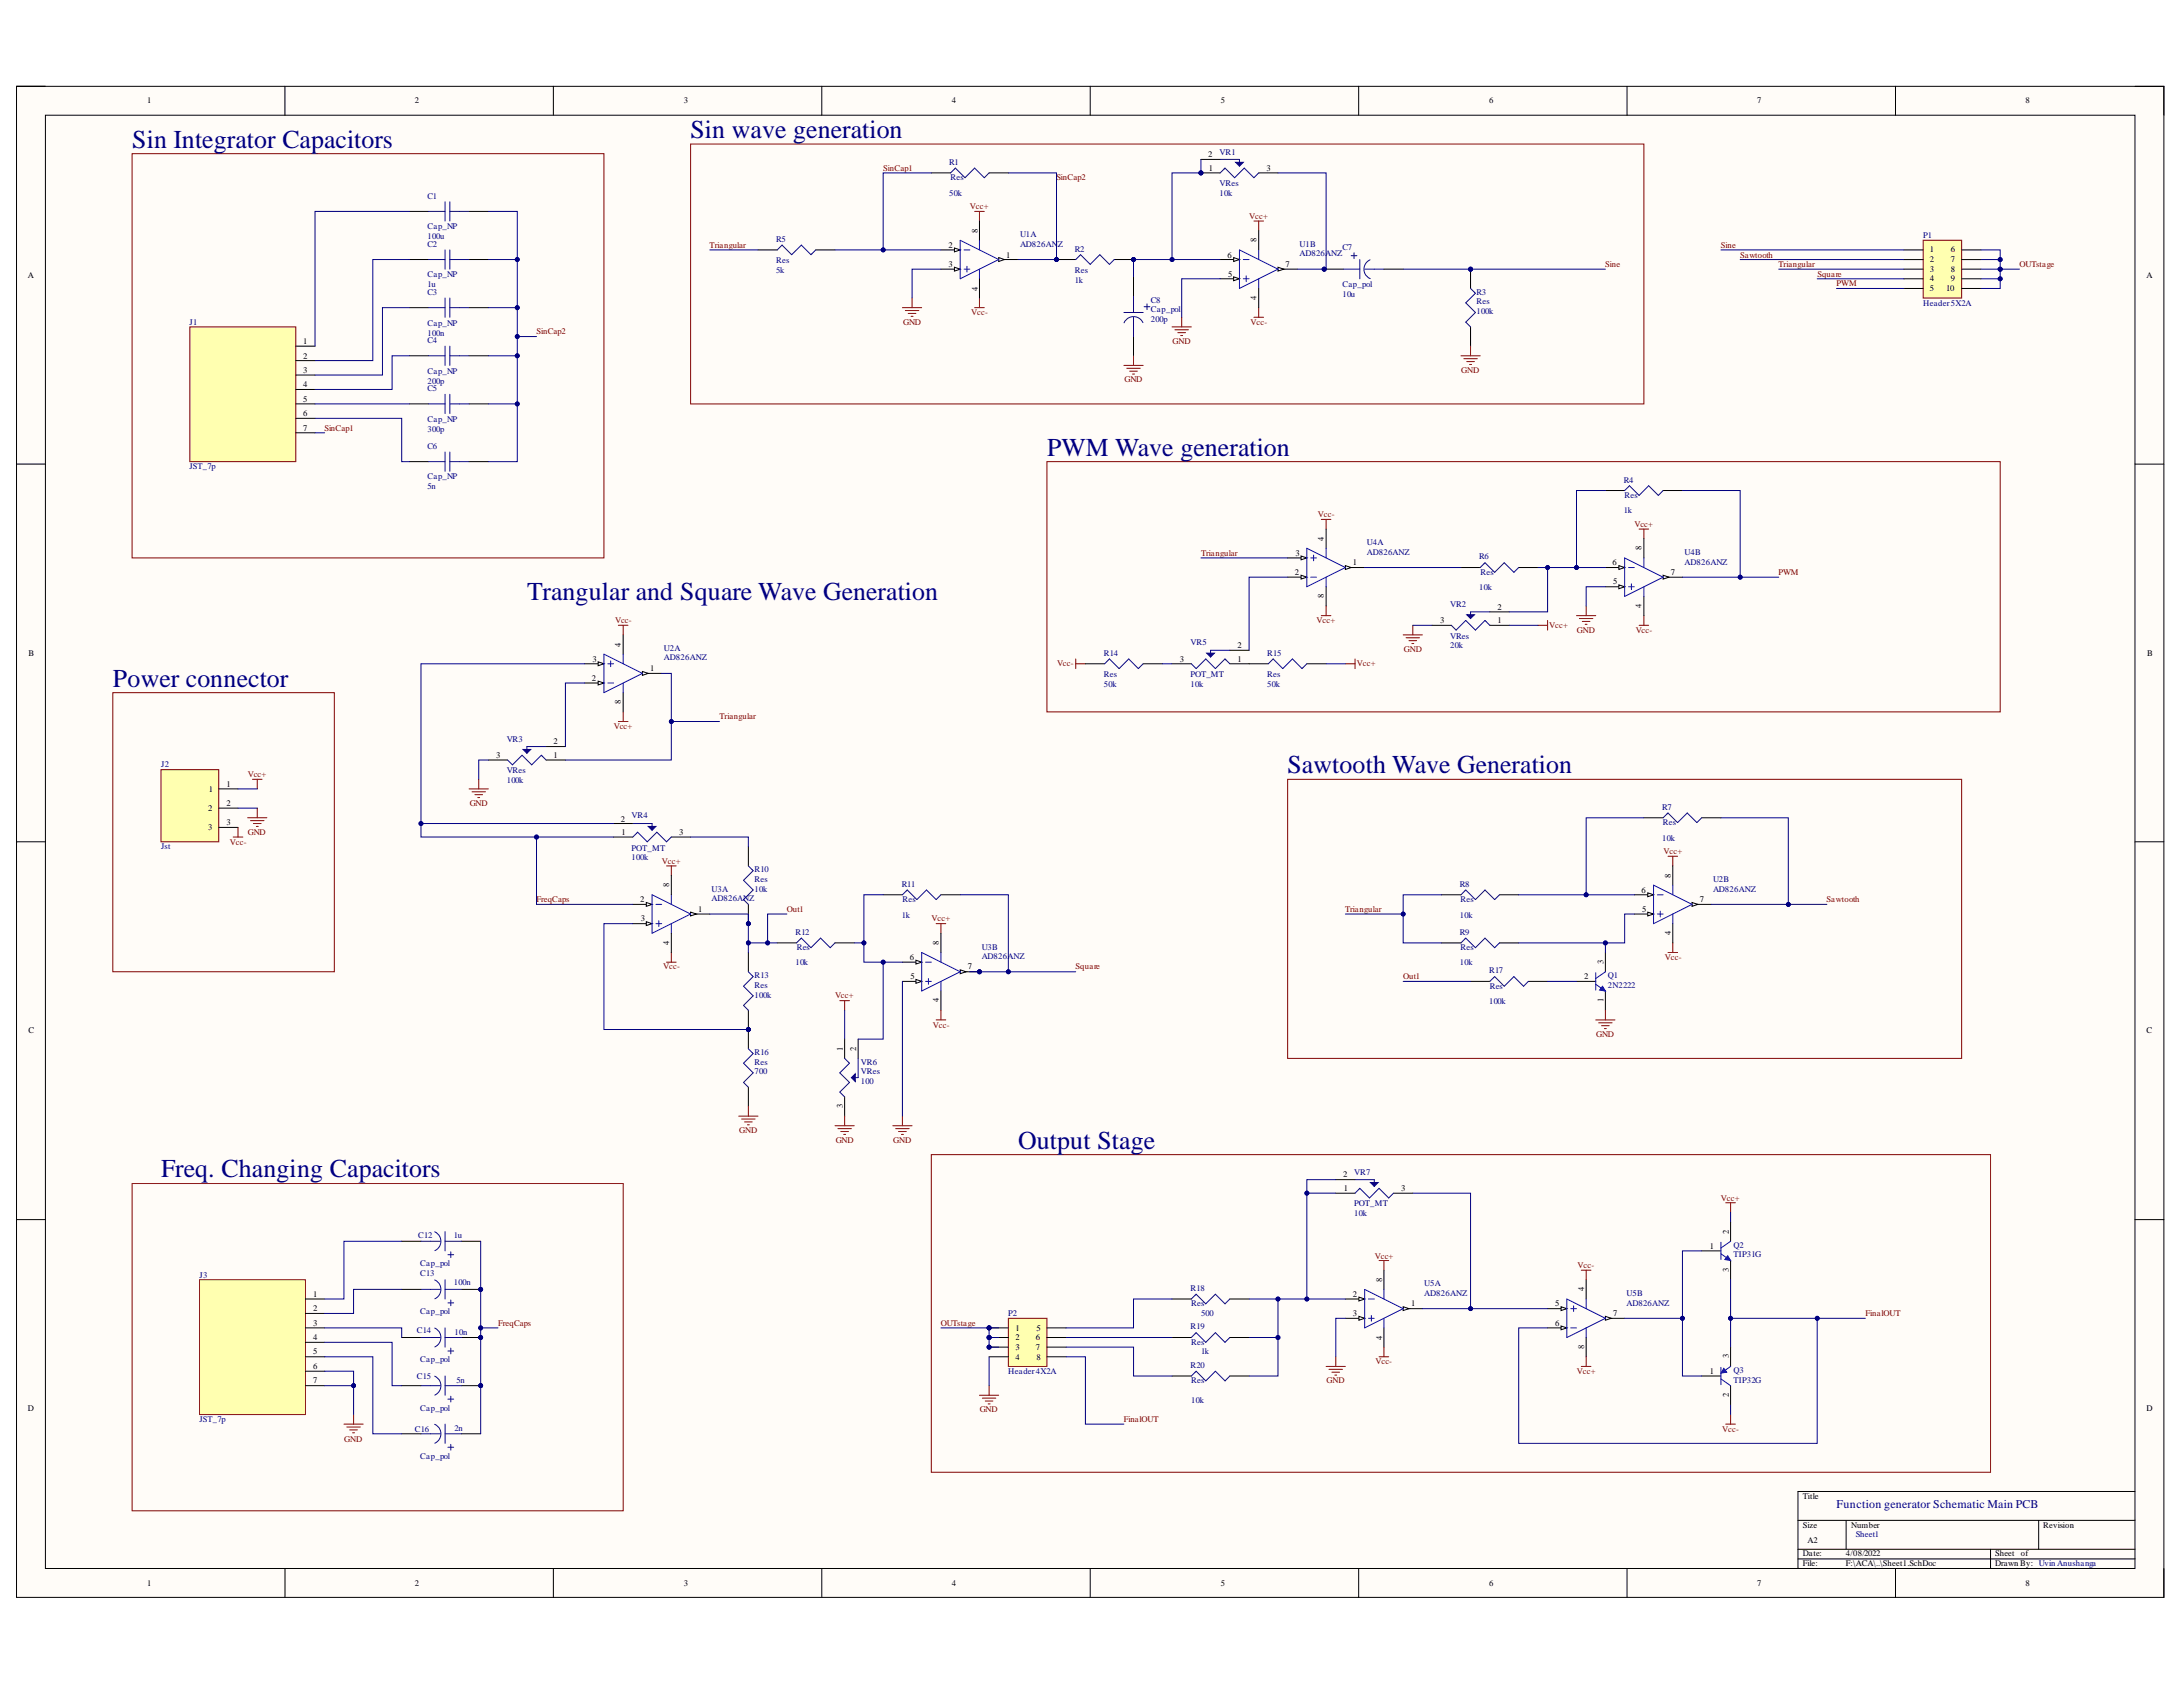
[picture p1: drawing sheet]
<svg xmlns="http://www.w3.org/2000/svg" width="279mm" height="216mm" viewBox="0 0 279 216" stroke-linecap="round" stroke-linejoin="round" font-family="sans-serif">
<defs><g id="words">
<g font-size="3.3" fill="#000080">
<text x="88.4" y="17.7">Sin wave generation</text>
<text x="16.9" y="18.9">Sin Integrator Capacitors</text>
<text x="134" y="58.3">PWM Wave generation</text>
<text x="67.5" y="76.8">Trangular and Square Wave Generation</text>
<text x="14.5" y="87.9">Power connector</text>
<text x="164.8" y="99">Sawtooth Wave Generation</text>
<text x="130.3" y="147.1">Output Stage</text>
<text x="20.6" y="150.7">Freq. Changing Capacitors</text>
</g>
<text font-size="1.5" fill="#000080" x="235.1" y="192.9">Function generator Schematic Main PCB</text>
<g font-size="1.1">
<text x="18.9" y="13.2">1</text>
<text x="53.1" y="13.2">2</text>
<text x="87.5" y="13.2">3</text>
<text x="121.8" y="13.2">4</text>
<text x="156.3" y="13.2">5</text>
<text x="190.6" y="13.2">6</text>
<text x="224.9" y="13.2">7</text>
<text x="259.2" y="13.2">8</text>
<text x="154.6" y="20.1">2</text>
<text x="154.7" y="21.9">1</text>
<text x="162.1" y="21.9">3</text>
<text x="125.1" y="29.8" transform="rotate(-90 125.1 29.8)">8</text>
<text x="3.6" y="35.6">A</text>
<text x="121.4" y="31.7">2</text>
<text x="121.4" y="34.2">3</text>
<text x="128.8" y="33">1</text>
<text x="157.1" y="33">6</text>
<text x="157.2" y="35.4">5</text>
<text x="160.8" y="31" transform="rotate(-90 160.8 31)">8</text>
<text x="164.5" y="34.2">7</text>
<text x="247" y="32.3">1</text>
<text x="247" y="33.6">2</text>
<text x="247" y="34.8">3</text>
<text x="249.7" y="32.3">6</text>
<text x="249.7" y="33.6">7</text>
<text x="249.7" y="34.8">8</text>
<text x="274.7" y="35.6">A</text>
<text x="125.1" y="37.2" transform="rotate(-90 125.1 37.2)">4</text>
<text x="160.8" y="38.4" transform="rotate(-90 160.8 38.4)">4</text>
<text x="247" y="36">4</text>
<text x="247" y="37.3">5</text>
<text x="249.1" y="37.3">10</text>
<text x="249.7" y="36">9</text>
<text x="38.8" y="44">1</text>
<text x="38.8" y="45.9">2</text>
<text x="38.8" y="47.8">3</text>
<text x="38.8" y="49.5">4</text>
<text x="38.8" y="51.4">5</text>
<text x="38.8" y="53.2">6</text>
<text x="38.8" y="55.1">7</text>
<text x="165.8" y="71.2">3</text>
<text x="169.4" y="69.2" transform="rotate(-90 169.4 69.2)">4</text>
<text x="210.1" y="70.4" transform="rotate(-90 210.1 70.4)">8</text>
<text x="165.7" y="73.6">2</text>
<text x="169.4" y="76.6" transform="rotate(-90 169.4 76.6)">8</text>
<text x="173.2" y="72.3">1</text>
<text x="206.4" y="72.3">6</text>
<text x="206.5" y="74.8">5</text>
<text x="210.1" y="77.8" transform="rotate(-90 210.1 77.8)">4</text>
<text x="213.8" y="73.6">7</text>
<text x="3.6" y="83.9">B</text>
<text x="79.5" y="82.7" transform="rotate(-90 79.5 82.7)">4</text>
<text x="158.4" y="82.9">2</text>
<text x="184.3" y="79.8">3</text>
<text x="191.7" y="79.8">1</text>
<text x="191.7" y="78">2</text>
<text x="274.8" y="83.9">B</text>
<text x="75.8" y="87.1">2</text>
<text x="75.8" y="84.7">3</text>
<text x="83.2" y="85.9">1</text>
<text x="151" y="84.7">3</text>
<text x="158.4" y="84.7">1</text>
<text x="70.9" y="95.2">2</text>
<text x="79.5" y="90.1" transform="rotate(-90 79.5 90.1)">8</text>
<text x="26.7" y="101.3">1</text>
<text x="29" y="100.7">1</text>
<text x="63.5" y="97">3</text>
<text x="70.9" y="97">1</text>
<text x="26.6" y="103.8">2</text>
<text x="26.6" y="106.2">3</text>
<text x="29" y="103.2">2</text>
<text x="29" y="105.6">3</text>
<text x="79.5" y="105.1">2</text>
<text x="79.6" y="106.8">1</text>
<text x="86.9" y="106.8">3</text>
<text x="85.7" y="113.5" transform="rotate(-90 85.7 113.5)">8</text>
<text x="213.8" y="112.3" transform="rotate(-90 213.8 112.3)">8</text>
<text x="81.9" y="115.4">2</text>
<text x="82" y="117.9">3</text>
<text x="89.4" y="116.7">1</text>
<text x="210.1" y="114.3">6</text>
<text x="210.2" y="116.7">5</text>
<text x="213.8" y="119.7" transform="rotate(-90 213.8 119.7)">4</text>
<text x="217.6" y="115.4">7</text>
<text x="85.7" y="120.9" transform="rotate(-90 85.7 120.9)">4</text>
<text x="116.4" y="122.9">6</text>
<text x="116.5" y="125.3">5</text>
<text x="120.1" y="120.9" transform="rotate(-90 120.1 120.9)">8</text>
<text x="123.9" y="124.1">7</text>
<text x="202.8" y="125.3">2</text>
<text x="205.2" y="123.4" transform="rotate(-90 205.2 123.4)">3</text>
<text x="120.1" y="128.3" transform="rotate(-90 120.1 128.3)">4</text>
<text x="205.2" y="128.2" transform="rotate(-90 205.2 128.2)">1</text>
<text x="3.6" y="132.3">C</text>
<text x="107.9" y="134.5" transform="rotate(-90 107.9 134.5)">1</text>
<text x="109.6" y="134.5" transform="rotate(-90 109.6 134.5)">2</text>
<text x="274.7" y="132.3">C</text>
<text x="107.9" y="141.8" transform="rotate(-90 107.9 141.8)">3</text>
<text x="171.9" y="150.7">2</text>
<text x="172" y="152.5">1</text>
<text x="179.3" y="152.5">3</text>
<text x="218.8" y="159.8">1</text>
<text x="221.3" y="157.9" transform="rotate(-90 221.3 157.9)">2</text>
<text x="40.1" y="166">1</text>
<text x="40.1" y="167.8">2</text>
<text x="173.2" y="166">2</text>
<text x="176.9" y="164" transform="rotate(-90 176.9 164)">8</text>
<text x="180.6" y="167.2">1</text>
<text x="199" y="167.2">5</text>
<text x="202.8" y="165.2" transform="rotate(-90 202.8 165.2)">4</text>
<text x="221.3" y="162.8" transform="rotate(-90 221.3 162.8)">3</text>
<text x="40.1" y="169.7">3</text>
<text x="40.1" y="171.5">4</text>
<text x="40.1" y="173.3">5</text>
<text x="130" y="170.3">1</text>
<text x="130" y="171.5">2</text>
<text x="130" y="172.7">3</text>
<text x="132.6" y="171.5">6</text>
<text x="132.6" y="172.7">7</text>
<text x="132.7" y="170.3">5</text>
<text x="173.2" y="168.4">3</text>
<text x="176.9" y="171.5" transform="rotate(-90 176.9 171.5)">4</text>
<text x="199" y="169.7">6</text>
<text x="202.8" y="172.7" transform="rotate(-90 202.8 172.7)">8</text>
<text x="206.5" y="168.4">7</text>
<text x="221.3" y="173.8" transform="rotate(-90 221.3 173.8)">3</text>
<text x="40.1" y="175.2">6</text>
<text x="40.1" y="177.1">7</text>
<text x="130" y="174">4</text>
<text x="132.7" y="174">8</text>
<text x="218.8" y="175.9">1</text>
<text x="221.3" y="178.8" transform="rotate(-90 221.3 178.8)">2</text>
<text x="3.6" y="180.6">D</text>
<text x="274.7" y="180.6">D</text>
<text x="230.7" y="191.8">Title</text>
<text x="230.7" y="195.6">Size</text>
<text x="231.3" y="197.4">A2</text>
<text x="236.9" y="195.6">Number</text>
<text x="261.5" y="195.6">Revision</text>
<text x="18.9" y="202.9">1</text>
<text x="53.1" y="202.9">2</text>
<text x="87.5" y="202.9">3</text>
<text x="121.8" y="202.9">4</text>
<text x="156.3" y="202.9">5</text>
<text x="190.6" y="202.9">6</text>
<text x="224.9" y="202.9">7</text>
<text x="230.7" y="199.2">Date:</text>
<text x="230.7" y="200.5">File:</text>
<text x="236.2" y="199.2">4/08/2022</text>
<text x="236.2" y="200.5">F:\ACA\..\Sheet1.SchDoc</text>
<text x="255.3" y="199.2">Sheet</text>
<text x="255.3" y="200.5">Drawn By: Uvin Anushanga</text>
<text x="258.7" y="199.2">of</text>
<text x="259.2" y="202.9">8</text>
</g>
<g font-size="1.1" fill="#800000">
<text x="113" y="21.9">SinCap1</text>
<text x="135.2" y="23.1">SinCap2</text>
<text x="124.1" y="26.8">Vcc+</text>
<text x="159.9" y="28">Vcc+</text>
<text x="90.8" y="31.7">Triangular</text>
<text x="205.5" y="34.2">Sine</text>
<text x="220.3" y="31.7">Sine</text>
<text x="222.7" y="33">Sawtooth</text>
<text x="227.6" y="34.2">Triangular</text>
<text x="232.6" y="35.4">Square</text>
<text x="258.5" y="34.2">OUTstage</text>
<text x="115.6" y="41.6">GND</text>
<text x="124.3" y="40.3">Vcc-</text>
<text x="160.1" y="41.6">Vcc-</text>
<text x="235.1" y="36.6">PWM</text>
<text x="68.7" y="42.8">SinCap2</text>
<text x="150.1" y="44">GND</text>
<text x="187" y="47.8">GND</text>
<text x="143.9" y="48.9">GND</text>
<text x="41.5" y="55.1">SinCap1</text>
<text x="153.7" y="71.2">Triangular</text>
<text x="168.7" y="66.2">Vcc-</text>
<text x="209.2" y="67.4">Vcc+</text>
<text x="227.6" y="73.6">PWM</text>
<text x="78.7" y="79.8">Vcc-</text>
<text x="168.5" y="79.8">Vcc+</text>
<text x="179.7" y="83.4">GND</text>
<text x="198.3" y="80.4">Vcc+</text>
<text x="201.8" y="81">GND</text>
<text x="209.4" y="81">Vcc-</text>
<text x="135.3" y="85.3">Vcc-</text>
<text x="173.7" y="85.3">Vcc+</text>
<text x="78.5" y="93.3">Vcc+</text>
<text x="92.1" y="92">Triangular</text>
<text x="31.7" y="99.5">Vcc+</text>
<text x="31.7" y="106.8">GND</text>
<text x="60.1" y="103.2">GND</text>
<text x="29.4" y="108.1">Vcc-</text>
<text x="84.7" y="110.5">Vcc+</text>
<text x="212.9" y="109.3">Vcc+</text>
<text x="68.7" y="115.4">FreqCaps</text>
<text x="100.7" y="116.7">Out1</text>
<text x="119.2" y="117.9">Vcc+</text>
<text x="172.1" y="116.7">Triangular</text>
<text x="233.8" y="115.4">Sawtooth</text>
<text x="84.9" y="124.1">Vcc-</text>
<text x="137.7" y="124.1">Square</text>
<text x="179.6" y="125.3">Out1</text>
<text x="213.1" y="122.9">Vcc-</text>
<text x="106.9" y="127.8">Vcc+</text>
<text x="119.4" y="131.5">Vcc-</text>
<text x="204.3" y="132.7">GND</text>
<text x="94.6" y="145">GND</text>
<text x="107" y="146.3">GND</text>
<text x="114.3" y="146.3">GND</text>
<text x="220.3" y="153.6">Vcc+</text>
<text x="176" y="161.1">Vcc+</text>
<text x="201.9" y="162.3">Vcc-</text>
<text x="63.8" y="169.7">FreqCaps</text>
<text x="120.4" y="169.7">OUTstage</text>
<text x="238.8" y="168.4">FinalOUT</text>
<text x="169.8" y="177.1">GND</text>
<text x="176" y="174.6">Vcc-</text>
<text x="201.8" y="175.9">Vcc+</text>
<text x="44.1" y="184.5">GND</text>
<text x="125.4" y="180.8">GND</text>
<text x="143.8" y="182">FinalOUT</text>
<text x="220.4" y="183.2">Vcc-</text>
</g>
<g font-size="1.1" fill="#000080">
<text x="121.5" y="21.1">R1</text>
<text x="121.7" y="23.1">Res</text>
<text x="156.1" y="19.8">VR1</text>
<text x="156.1" y="23.8">VRes</text>
<text x="54.7" y="25.4">C1</text>
<text x="54.7" y="29.3">Cap_NP</text>
<text x="121.5" y="25">50k</text>
<text x="156.1" y="25">10k</text>
<text x="54.7" y="31.6">C2</text>
<text x="54.7" y="35.5">Cap_NP</text>
<text x="54.7" y="30.6">100u</text>
<text x="99.3" y="34.9">5k</text>
<text x="99.3" y="30.9">R5</text>
<text x="99.3" y="33.6">Res</text>
<text x="130.5" y="30.3">U1A</text>
<text x="130.5" y="31.6">AD826AN</text>
<text x="135.4" y="31.6">Z</text>
<text x="137.6" y="32.2">R2</text>
<text x="137.6" y="34.9">Res</text>
<text x="166.3" y="31.6">U1B</text>
<text x="166.3" y="32.8">AD826ANZ</text>
<text x="171.8" y="32">C7</text>
<text x="246.1" y="30.5">P1</text>
<text x="24.3" y="41.6">J1</text>
<text x="54.7" y="37.8">C3</text>
<text x="54.7" y="41.7">Cap_NP</text>
<text x="54.7" y="36.8">1u</text>
<text x="137.6" y="36.2">1k</text>
<text x="147.3" y="41.2">200p</text>
<text x="147.3" y="38.7">C8</text>
<text x="147.3" y="40">Cap_pol</text>
<text x="171.8" y="38">10u</text>
<text x="171.8" y="36.8">Cap_pol</text>
<text x="189" y="40.2">100k</text>
<text x="189" y="37.8">R3</text>
<text x="189" y="39">Res</text>
<text x="246.1" y="39.1">Header5X2A</text>
<text x="54.7" y="43.9">C4</text>
<text x="54.7" y="47.8">Cap_NP</text>
<text x="54.7" y="42.9">100n</text>
<text x="54.7" y="50">C5</text>
<text x="54.7" y="49.1">200p</text>
<text x="54.7" y="55.3">300p</text>
<text x="54.7" y="54">Cap_NP</text>
<text x="54.7" y="57.5">C6</text>
<text x="24.3" y="60">JST_7p</text>
<text x="54.7" y="62.6">5n</text>
<text x="54.7" y="61.4">Cap_NP</text>
<text x="207.8" y="65.7">1k</text>
<text x="207.8" y="61.8">R4</text>
<text x="207.9" y="63.7">Res</text>
<text x="174.9" y="69.8">U4A</text>
<text x="174.9" y="71">AD826ANZ</text>
<text x="189.3" y="71.6">R6</text>
<text x="215.6" y="71">U4B</text>
<text x="185.6" y="77.7">VR2</text>
<text x="189.3" y="75.6">10k</text>
<text x="189.5" y="73.6">Res</text>
<text x="215.6" y="72.3">AD826ANZ</text>
<text x="85" y="83.3">U2A</text>
<text x="141.3" y="83.9">R14</text>
<text x="152.4" y="82.6">VR5</text>
<text x="162.2" y="83.9">R15</text>
<text x="185.6" y="82.9">20k</text>
<text x="185.6" y="81.7">VRes</text>
<text x="85" y="84.5">AD826ANZ</text>
<text x="141.3" y="87.9">50k</text>
<text x="141.3" y="86.6">Res</text>
<text x="152.4" y="87.9">10k</text>
<text x="152.4" y="86.6">POT_MT</text>
<text x="162.2" y="87.9">50k</text>
<text x="162.2" y="86.6">Res</text>
<text x="64.9" y="94.9">VR3</text>
<text x="20.6" y="98.2">J2</text>
<text x="64.9" y="100.2">100k</text>
<text x="64.9" y="99">VRes</text>
<text x="80.8" y="104.7">VR4</text>
<text x="212.7" y="107.6">10k</text>
<text x="212.7" y="103.6">R7</text>
<text x="212.8" y="105.6">Res</text>
<text x="20.6" y="108.7">Jst</text>
<text x="80.8" y="110">100k</text>
<text x="80.8" y="108.9">POT_MT</text>
<text x="96.6" y="111.6">R10</text>
<text x="96.6" y="112.9">Res</text>
<text x="115.4" y="113.5">R11</text>
<text x="186.9" y="113.5">R8</text>
<text x="219.2" y="112.9">U2B</text>
<text x="91.1" y="114.1">U3A</text>
<text x="91.1" y="115.4">AD826ANZ</text>
<text x="96.6" y="114.1">10k</text>
<text x="101.8" y="119.7">R12</text>
<text x="115.4" y="117.5">1k</text>
<text x="115.5" y="115.4">Res</text>
<text x="186.9" y="117.5">10k</text>
<text x="186.9" y="119.7">R9</text>
<text x="186.9" y="115.4">Res</text>
<text x="219.2" y="114.1">AD826ANZ</text>
<text x="96.6" y="125.2">R13</text>
<text x="101.8" y="123.6">10k</text>
<text x="102" y="121.6">Res</text>
<text x="125.6" y="121.5">U3B</text>
<text x="125.6" y="122.7">AD826ANZ</text>
<text x="186.9" y="123.6">10k</text>
<text x="186.9" y="121.6">Res</text>
<text x="190.6" y="124.6">R17</text>
<text x="205.8" y="125.2">Q1</text>
<text x="96.6" y="127.7">100k</text>
<text x="96.6" y="126.4">Res</text>
<text x="190.6" y="128.5">100k</text>
<text x="190.7" y="126.5">Res</text>
<text x="205.8" y="126.4">2N2222</text>
<text x="96.6" y="137.5">700</text>
<text x="96.6" y="135.1">R16</text>
<text x="96.6" y="136.3">Res</text>
<text x="110.2" y="136.3">VR6</text>
<text x="110.2" y="137.5">VRes</text>
<text x="110.2" y="138.8">100</text>
<text x="173.3" y="155.6">10k</text>
<text x="173.3" y="150.3">VR7</text>
<text x="173.3" y="154.4">POT_MT</text>
<text x="53.5" y="158.4">C12</text>
<text x="58.1" y="158.5">1u</text>
<text x="221.9" y="159.7">Q2</text>
<text x="221.9" y="160.9">TIP31G</text>
<text x="25.5" y="163.5">J3</text>
<text x="53.8" y="162">Cap_pol</text>
<text x="53.8" y="163.4">C13</text>
<text x="58.1" y="164.5">100n</text>
<text x="152.4" y="165.2">R18</text>
<text x="152.4" y="167.2">Res</text>
<text x="182.3" y="164.6">U5A</text>
<text x="182.3" y="165.8">AD826ANZ</text>
<text x="208.2" y="165.8">U5B</text>
<text x="208.2" y="167.1">AD826ANZ</text>
<text x="53.4" y="170.5">C14</text>
<text x="53.8" y="168.2">Cap_pol</text>
<text x="58.2" y="170.8">10n</text>
<text x="129" y="168.4">P2</text>
<text x="152.4" y="170.1">R19</text>
<text x="152.4" y="172.1">Res</text>
<text x="153.7" y="168.4">500</text>
<text x="153.7" y="173.3">1k</text>
<text x="53.4" y="176.5">C15</text>
<text x="53.8" y="174.3">Cap_pol</text>
<text x="58.4" y="177">5n</text>
<text x="129" y="175.9">Header4X2A</text>
<text x="152.4" y="175.1">R20</text>
<text x="152.4" y="179.5">10k</text>
<text x="152.4" y="177.1">Res</text>
<text x="221.9" y="175.7">Q3</text>
<text x="221.9" y="177">TIP32G</text>
<text x="25.5" y="182">JST_7p</text>
<text x="53.1" y="183.2">C16</text>
<text x="53.8" y="180.5">Cap_pol</text>
<text x="58.2" y="183.1">2n</text>
<text x="53.8" y="186.7">Cap_pol</text>
<text x="237.5" y="196.7">Sheet1</text>
</g>
</g></defs>
<path d="M2.1 11h274.9v193.4h-274.9z" fill-rule="evenodd" fill="#fffcf8"/>
<path d="M2.1 11h274.9v193.4h-274.9z" fill="none" stroke="#000" stroke-width=".13"/>
<path d="M5.8 14.7h267.5v186h-267.5z" fill-rule="evenodd" fill="#fffcf8"/>
<g fill="none" stroke="#000" stroke-width=".13">
<path d="M2.1 11h3.7M5.8 14.7h267.5v186h-267.5zM36.5 11v3.7M70.8 11v3.7M105.2 11v3.7M139.5 11v3.7M173.9 11v3.7M208.2 11v3.7M242.6 11v3.7M273.3 11h3.7v3.7M2.1 59.4h3.7M273.3 59.4h3.7"/>
<path d="M2.1 107.7h3.7M273.3 107.7h3.7M2.1 156.1h3.7M51.4 158.9h2.5M59.1 158.9h2.4M273.3 156.1h3.7M230.1 194.6h43.2M230.1 198.3h43.2M230.1 199.5h43.2M236.3 194.6v3.7M254.8 198.3v2.4M260.9 194.6v3.7"/>
<path d="M273.3 190.9h-43.2v9.8M36.5 200.7v3.7M70.8 200.7v3.7M105.2 200.7v3.7M139.5 200.7v3.7M173.9 200.7v3.7M208.2 200.7v3.7M242.6 200.7v3.7M277 200.7v3.7"/>
</g>
<path d="M53.9 158.9h2.4M55.6 157.6a1.32 1.32 0 0 1 .8 1.2 1.32 1.32 0 0 1-.7 1.3M57 158.9h2.1M57 157.6v2.5M57.3 160.6h.8M57.7 160.2v.7" fill="none" stroke="#11037f" stroke-width=".13"/>
<circle cx="61.5" cy="165" r=".25" fill="#000080"/>
<circle cx="61.5" cy="165" r=".25" fill="none" stroke="#000080" stroke-width=".13"/>
<path d="M59.1 165h2.4" fill="none" stroke="#000" stroke-width=".13"/>
<circle cx="61.5" cy="165" r=".25" fill="#000080"/>
<circle cx="61.5" cy="165" r=".25" fill="none" stroke="#000080" stroke-width=".13"/>
<path d="M51.4 165h2.5" fill="none" stroke="#000" stroke-width=".13"/>
<path d="M53.9 165h2.4M55.6 163.8a1.32 1.32 0 0 1 .8 1.2 1.32 1.32 0 0 1-.7 1.2M57 165h2.1M57 163.8v2.4M57.3 166.7h.8M57.7 166.4v.7" fill="none" stroke="#11037f" stroke-width=".13"/>
<circle cx="61.5" cy="171.2" r=".25" fill="#000080"/>
<circle cx="61.5" cy="171.2" r=".25" fill="none" stroke="#000080" stroke-width=".13"/>
<path d="M59.1 171.2h2.4" fill="none" stroke="#000" stroke-width=".13"/>
<circle cx="61.5" cy="171.2" r=".25" fill="#000080"/>
<circle cx="61.5" cy="171.2" r=".25" fill="none" stroke="#000080" stroke-width=".13"/>
<path d="M51.4 171.2h2.5" fill="none" stroke="#000" stroke-width=".13"/>
<path d="M53.9 171.2h2.4M55.6 170a1.32 1.32 0 0 1 .8 1.2 1.32 1.32 0 0 1-.7 1.2M57 171.2h2.1M57 169.9v2.5M57.3 172.9h.8M57.7 172.5v.8" fill="none" stroke="#11037f" stroke-width=".13"/>
<circle cx="61.5" cy="177.3" r=".25" fill="#000080"/>
<circle cx="61.5" cy="177.3" r=".25" fill="none" stroke="#000080" stroke-width=".13"/>
<path d="M59.1 177.3h2.4" fill="none" stroke="#000" stroke-width=".13"/>
<circle cx="61.5" cy="177.3" r=".25" fill="#000080"/>
<circle cx="61.5" cy="177.3" r=".25" fill="none" stroke="#000080" stroke-width=".13"/>
<path d="M51.4 177.3h2.5M51.4 183.5h2.5M59.1 183.5h2.4" fill="none" stroke="#000" stroke-width=".13"/>
<path d="M53.9 177.3h2.4M55.6 176.1a1.32 1.32 0 0 1 .8 1.2 1.32 1.32 0 0 1-.7 1.2M57 177.3h2.1M57 176.1v2.5M57.3 179.1h.8M57.7 178.7v.7M53.9 183.5h2.4M55.6 182.3a1.32 1.32 0 0 1 .8 1.2 1.32 1.32 0 0 1-.7 1.2M57 182.3v2.4M57 183.5h2.1M57.3 185.2h.8M57.7 184.8v.8" fill="none" stroke="#11037f" stroke-width=".13"/>
<path d="M25.5 163.8h13.6v17.2h-13.6z" fill-rule="evenodd" fill="#ffffb0"/>
<path d="M25.5 163.8h13.6v17.2h-13.6zM44 182.3h2.5M44.4 182.6h1.7M44.8 183h.9M45.1 183.4h.3M45.3 181v1.3" fill="none" stroke="#800000" stroke-width=".13"/>
<path d="M39.1 166.2h2.5M39.1 168.1h2.5M39.1 169.9h2.5M39.1 171.8h2.5M39.1 173.6h2.5M39.1 175.5h2.5M39.1 177.3h2.5" fill="none" stroke="#000" stroke-width=".13"/>
<path d="M20.6 98.5h7.4v9.2h-7.4z" fill-rule="evenodd" fill="#ffffb0"/>
<g fill="none" stroke="#800000" stroke-width=".13">
<path d="M20.6 98.5h7.4v9.2h-7.4zM32.3 99.7h1.2M32.9 99.7v1.3M29.8 107.1h1.3M30.5 105.9v1.2M31.7 104.7h2.5M32.1 105h1.7M32.4 105.4h1M32.8 105.8h.2M32.9 103.4v1.3M85.3 110.8h1.2M85.9 110.8v1.2"/>
<path d="M119.8 118.2h1.2M120.4 118.2v1.2M213.5 109.6h1.2M214.1 109.6v1.2M85.3 123.1h1.2M85.9 121.9v1.2M119.8 130.5h1.2M120.4 129.3v1.2M213.5 121.9h1.2M214.1 120.7v1.2"/>
</g>
<path d="M28 101h2.5M28 103.4h2.5M28 105.9h2.5" fill="none" stroke="#000" stroke-width=".13"/>
<circle cx="135.2" cy="33.2" r=".25" fill="#000080"/>
<circle cx="135.2" cy="33.2" r=".25" fill="none" stroke="#000080" stroke-width=".13"/>
<circle cx="145.1" cy="33.2" r=".25" fill="#000080"/>
<circle cx="145.1" cy="33.2" r=".25" fill="none" stroke="#000080" stroke-width=".13"/>
<path d="M135.2 33.2h2.5" fill="none" stroke="#000" stroke-width=".13"/>
<circle cx="135.2" cy="33.2" r=".25" fill="#000080"/>
<circle cx="135.2" cy="33.2" r=".25" fill="none" stroke="#000080" stroke-width=".13"/>
<path d="M142.6 33.2h2.5" fill="none" stroke="#000" stroke-width=".13"/>
<circle cx="145.1" cy="33.2" r=".25" fill="#000080"/>
<circle cx="145.1" cy="33.2" r=".25" fill="none" stroke="#000080" stroke-width=".13"/>
<path d="M137.7 33.2l.6-.6 1.2 1.2 1.3-1.2 1.2 1.2 .6-.6M101.9 120.7l.7-.6 1.2 1.2 1.2-1.2 1.3 1.2 .6-.6" fill="none" stroke="#11037f" stroke-width=".13"/>
<path d="M99.5 120.7h2.4M106.9 120.7h2.4" fill="none" stroke="#000" stroke-width=".13"/>
<circle cx="95.8" cy="131.8" r=".25" fill="#000080"/>
<circle cx="95.8" cy="131.8" r=".25" fill="none" stroke="#000080" stroke-width=".13"/>
<path d="M95.8 121.9v2.5M95.8 129.3v2.5" fill="none" stroke="#000" stroke-width=".13"/>
<circle cx="95.8" cy="131.8" r=".25" fill="#000080"/>
<circle cx="95.8" cy="131.8" r=".25" fill="none" stroke="#000080" stroke-width=".13"/>
<path d="M95.8 124.4l.6 .6-1.2 1.2 1.2 1.2-1.2 1.3 .6 .6" fill="none" stroke="#11037f" stroke-width=".13"/>
<circle cx="95.8" cy="131.8" r=".25" fill="#000080"/>
<circle cx="95.8" cy="131.8" r=".25" fill="none" stroke="#000080" stroke-width=".13"/>
<path d="M95.8 131.8v2.4" fill="none" stroke="#000" stroke-width=".13"/>
<circle cx="95.8" cy="131.8" r=".25" fill="#000080"/>
<circle cx="95.8" cy="131.8" r=".25" fill="none" stroke="#000080" stroke-width=".13"/>
<path d="M95.8 139.1v2.5M108.1 133v2.5M109.8 133v2.5M108.1 140.4v2.4" fill="none" stroke="#000" stroke-width=".13"/>
<path d="M95.8 134.2l.6 .6-1.2 1.3 1.2 1.2-1.2 1.2 .6 .6M108.1 135.5l.6 .6-1.2 1.2 1.2 1.2-1.2 1.3 .6 .6M109.8 135.5v2.4h-.8" fill="none" stroke="#11037f" stroke-width=".13"/>
<path d="M94.6 142.8h2.4M94.9 143.2h1.7M95.3 143.6h1M95.7 144h.2M95.8 141.6v1.2" fill="none" stroke="#800000" stroke-width=".13"/>
<path d="M109 137.9l.5-.5v1z" fill="#11037f"/>
<path d="M109 137.9l.5-.5v1z" fill="none" stroke="#11037f" stroke-width=".13"/>
<path d="M107.5 128.1h1.2M108.1 128.1v1.2M106.9 144.1h2.4M107.2 144.4h1.8M107.6 144.8h1M108 145.2h.2M108.1 142.8v1.3" fill="none" stroke="#800000" stroke-width=".13"/>
<circle cx="95.8" cy="118.2" r=".25" fill="#000080"/>
<circle cx="95.8" cy="118.2" r=".25" fill="none" stroke="#000080" stroke-width=".13"/>
<path d="M95.8 108.4v2.4M95.8 115.7v2.5" fill="none" stroke="#000" stroke-width=".13"/>
<circle cx="95.8" cy="118.2" r=".25" fill="#000080"/>
<circle cx="95.8" cy="118.2" r=".25" fill="none" stroke="#000080" stroke-width=".13"/>
<path d="M81 107.1l.6-.6 1.2 1.2 1.3-1.2 1.2 1.2 .6-.6M81 105.4h2.5v.9M95.8 110.8l.6 .6-1.2 1.3 1.2 1.2-1.2 1.2 .6 .6" fill="none" stroke="#11037f" stroke-width=".13"/>
<path d="M78.5 107.1h2.5M78.5 105.4h2.5M85.9 107.1h2.5" fill="none" stroke="#000" stroke-width=".13"/>
<path d="M83 105.8h1l-.5 .5z" fill="#11037f"/>
<path d="M65 97.3l.6 .6 1.2-1.2 1.3 1.2 1.2-1.2 .6 .6M69.9 95.5h-2.5v.9M83 105.8h1l-.5 .5z" fill="none" stroke="#11037f" stroke-width=".13"/>
<path d="M79.1 80h1.3M79.1 92.3h1.3M79.8 80v1.3M79.8 91.1v1.2" fill="none" stroke="#800000" stroke-width=".13"/>
<path d="M62.5 97.3h2.5M69.9 97.3h2.5M69.9 95.5h2.5" fill="none" stroke="#000" stroke-width=".13"/>
<path d="M66.9 95.9h1l-.5 .5z" fill="#11037f"/>
<path d="M99.5 32l.6-.6 1.2 1.2 1.3-1.2 1.2 1.2 .6-.6M121.7 22.1l.6-.6 1.2 1.2 1.2-1.2 1.3 1.2 .6-.6M66.9 95.9h1l-.5 .5z" fill="none" stroke="#11037f" stroke-width=".13"/>
<g fill="none" stroke="#800000" stroke-width=".13">
<path d="M115.5 39.4h2.5M115.9 39.7h1.7M116.7 38.1v1.3M124.7 39.4h1.3M124.7 27.1h1.3M125.4 27.1v1.2M125.4 38.1v1.3M160.5 28.3h1.2M161.1 28.3v1.2M161.1 39.4v1.2M116.2 40.1h1M116.6 40.5h.3"/>
<path d="M150 41.8h2.5M150.4 42.2h1.7M150.7 42.6h1M151.1 42.9h.3M151.2 40.6v1.2M160.5 40.6h1.2M61.3 99.7v1.3M60 101h2.5M60.4 101.3h1.7M60.8 101.7h1M61.1 102.1h.3"/>
</g>
<path d="M97 32h2.5M104.4 32h2.5M119.2 22.1h2.5M126.6 22.1h2.5" fill="none" stroke="#000" stroke-width=".13"/>
<circle cx="188.2" cy="34.4" r=".25" fill="#000080"/>
<circle cx="188.2" cy="34.4" r=".25" fill="none" stroke="#000080" stroke-width=".13"/>
<path d="M188.2 34.4v2.5" fill="none" stroke="#000" stroke-width=".13"/>
<circle cx="188.2" cy="34.4" r=".25" fill="#000080"/>
<circle cx="188.2" cy="34.4" r=".25" fill="none" stroke="#000080" stroke-width=".13"/>
<path d="M188.2 41.8v2.5" fill="none" stroke="#000" stroke-width=".13"/>
<path d="M188.2 36.9l.6 .6-1.2 1.3 1.2 1.2-1.2 1.2 .6 .6" fill="none" stroke="#11037f" stroke-width=".13"/>
<circle cx="153.7" cy="22.1" r=".25" fill="#000080"/>
<circle cx="153.7" cy="22.1" r=".25" fill="none" stroke="#000080" stroke-width=".13"/>
<path d="M153.7 22.1h2.5" fill="none" stroke="#000" stroke-width=".13"/>
<circle cx="153.7" cy="22.1" r=".25" fill="#000080"/>
<circle cx="153.7" cy="22.1" r=".25" fill="none" stroke="#000080" stroke-width=".13"/>
<path d="M153.7 20.4h2.5M161.1 22.1h2.5" fill="none" stroke="#000" stroke-width=".13"/>
<path d="M156.2 22.1l.6-.6 1.2 1.2 1.2-1.2 1.3 1.2 .6-.6M156.2 20.4h2.4v.9" fill="none" stroke="#11037f" stroke-width=".13"/>
<path d="M158.1 20.8h1l-.5 .5z" fill="#11037f"/>
<path d="M143.8 40h2.5M145.1 37.9v2.1M146.4 39.3h.8M146.8 38.9v.7M158.1 20.8h1l-.5 .5zM145.1 40.6v2.5M146.3 41.3a1.32 1.32 0 0 0-1.2-.8 1.32 1.32 0 0 0-1.2 .8" fill="none" stroke="#11037f" stroke-width=".13"/>
<path d="M145.1 35.4v2.5M145.1 43.1v2.4" fill="none" stroke="#000" stroke-width=".13"/>
<path d="M143.8 46.8h2.5M144.2 47.1h1.7M144.6 47.5h1M145 47.9h.2M145.1 45.5v1.3" fill="none" stroke="#800000" stroke-width=".13"/>
<circle cx="169.5" cy="34.4" r=".25" fill="#000080"/>
<circle cx="169.5" cy="34.4" r=".25" fill="none" stroke="#000080" stroke-width=".13"/>
<path d="M169.5 34.4h2.4" fill="none" stroke="#000" stroke-width=".13"/>
<circle cx="169.5" cy="34.4" r=".25" fill="#000080"/>
<circle cx="169.5" cy="34.4" r=".25" fill="none" stroke="#000080" stroke-width=".13"/>
<path d="M177.1 34.4h2.5" fill="none" stroke="#000" stroke-width=".13"/>
<path d="M171.9 34.4h2.1M172.9 32.7h.8M173.3 32.4v.7M174 33.2v2.5M174.7 34.4h2.4M175.4 33.3a1.31 1.31 0 0 0-.8 1.2 1.31 1.31 0 0 0 .8 1.2" fill="none" stroke="#11037f" stroke-width=".13"/>
<path d="M187 45.5h2.5M187.4 45.9h1.7M187.7 46.3h1M188.1 46.6h.2M188.2 44.3v1.2" fill="none" stroke="#800000" stroke-width=".13"/>
<path d="M24.3 41.8h13.6v17.3h-13.6z" fill-rule="evenodd" fill="#ffffb0"/>
<g fill="none" stroke="#800000" stroke-width=".13">
<path d="M24.3 41.8h13.6v17.3h-13.6zM169.1 78.8h1.2M169.1 66.5h1.2M169.7 66.5v1.2M169.7 77.6v1.2M137.7 84.3v1.3M137.7 84.9h1.2M172.2 84.9h1.2M173.4 84.3v1.3M114.3 144.1h2.4M114.6 144.4h1.8M115 144.8h1"/>
<path d="M115.4 145.2h.2M115.5 142.8v1.3"/>
</g>
<g fill="none" stroke="#000" stroke-width=".13">
<path d="M52.4 39.4h2.5M52.4 33.2h2.5M52.4 27.1h2.5M60 39.4h2.5M60 33.2h2.5M60 27.1h2.5M37.9 44.3h2.4M37.9 46.2h2.4M37.9 48h2.4M37.9 49.8h2.4M37.9 51.7h2.4M37.9 53.5h2.4"/>
<path d="M37.9 55.4h2.4M52.4 51.7h2.5M52.4 45.5h2.5M52.4 59.1h2.5M60 51.7h2.5M60 45.5h2.5M60 59.1h2.5M138.9 84.9h2.5M146.3 84.9h2.5M159.9 84.9h2.4M167.3 84.9h2.4M88.4 117h2.5"/>
<path d="M113 114.5h2.5M120.4 114.5h2.5"/>
</g>
<g fill="none" stroke="#11037f" stroke-width=".13">
<path d="M54.9 39.4h2.1M54.9 33.2h2.1M54.9 27.1h2.1M57 25.8v2.5M57 32v2.4M57 38.1v2.5M57.6 25.8v2.5M57.6 32v2.4M57.6 38.1v2.5M57.6 39.4h2.4M57.6 33.2h2.4M57.6 27.1h2.4"/>
<path d="M54.9 51.7h2.1M54.9 45.5h2.1M54.9 59.1h2.1M57 44.3v2.5M57 50.5v2.4M57 57.8v2.5M57.6 51.7h2.4M57.6 44.3v2.5M57.6 50.5v2.4M57.6 57.8v2.5M57.6 45.5h2.4M57.6 59.1h2.4"/>
<path d="M141.4 84.9l.6-.6 1.2 1.3 1.3-1.3 1.2 1.3 .6-.7M162.3 84.9l.6-.6 1.3 1.3 1.2-1.3 1.2 1.3 .7-.7M115.5 114.5l.6-.6 1.2 1.2 1.3-1.2 1.2 1.2 .6-.6"/>
</g>
<path d="M88.4 116.7l.7 .3-.7 .2z" fill="#f8fcff"/>
<path d="M81 115.7h2.5M88.4 116.7l.7 .3-.7 .2z" fill="none" stroke="#000" stroke-width=".13"/>
<path d="M82.7 115.5l.8 .2-.8 .3z" fill="#f8fcff"/>
<path d="M81 118.2h2.5M82.7 115.5l.8 .2-.8 .3z" fill="none" stroke="#000" stroke-width=".13"/>
<path d="M82.7 118l.8 .2-.8 .3z" fill="#f8fcff"/>
<path d="M82.7 118l.8 .2-.8 .3zM85.9 112v2.5M85.9 119.4v2.5" fill="none" stroke="#000" stroke-width=".13"/>
<path d="M83.5 114.5l4.9 2.5-4.9 2.4zM84 115.7h.7M84 118.2h.7M84.3 117.8v.8M85.9 114.5v1.2M85.9 118.2v1.2" fill="none" stroke="#00f" stroke-width=".13"/>
<circle cx="125.4" cy="124.4" r=".25" fill="#000080"/>
<circle cx="125.4" cy="124.4" r=".25" fill="none" stroke="#000080" stroke-width=".13"/>
<path d="M122.9 124.4h2.5" fill="none" stroke="#000" stroke-width=".13"/>
<path d="M122.9 124.1l.7 .3-.7 .2z" fill="#f8fcff"/>
<path d="M122.9 124.1l.7 .3-.7 .2z" fill="none" stroke="#000" stroke-width=".13"/>
<circle cx="125.4" cy="124.4" r=".25" fill="#000080"/>
<circle cx="125.4" cy="124.4" r=".25" fill="none" stroke="#000080" stroke-width=".13"/>
<path d="M115.5 125.6h2.5" fill="none" stroke="#000" stroke-width=".13"/>
<path d="M117.2 125.3l.8 .3-.8 .2z" fill="#f8fcff"/>
<path d="M115.5 123.1h2.5M117.2 125.3l.8 .3-.8 .2z" fill="none" stroke="#000" stroke-width=".13"/>
<path d="M117.2 122.9l.8 .2-.8 .3z" fill="#f8fcff"/>
<path d="M82.2 86.2h2.5M120.4 119.4v2.5M117.2 122.9l.8 .2-.8 .3zM120.4 126.8v2.5" fill="none" stroke="#000" stroke-width=".13"/>
<path d="M118 121.9l4.9 2.5-4.9 2.4zM118.5 123.1h.7M118.5 125.6h.7M118.8 125.2v.8M120.4 121.9v1.2M120.4 125.6v1.2" fill="none" stroke="#00f" stroke-width=".13"/>
<path d="M82.2 85.9l.8 .3-.8 .2z" fill="#f8fcff"/>
<path d="M74.8 87.4h2.5M82.2 85.9l.8 .3-.8 .2z" fill="none" stroke="#000" stroke-width=".13"/>
<path d="M76.6 87.2l.7 .2-.7 .3z" fill="#f8fcff"/>
<path d="M74.8 84.9h2.5M76.6 87.2l.7 .2-.7 .3z" fill="none" stroke="#000" stroke-width=".13"/>
<path d="M76.6 84.7l.7 .2-.7 .3z" fill="#f8fcff"/>
<path d="M76.6 84.7l.7 .2-.7 .3zM79.8 81.3v2.4M79.8 88.6v2.5M216.6 115.7h2.4" fill="none" stroke="#000" stroke-width=".13"/>
<path d="M77.3 83.7l4.9 2.5-4.9 2.4zM77.8 87.4h.7M77.8 84.9h.7M78.2 84.6v.7M79.8 83.7v1.2M79.8 87.4v1.2" fill="none" stroke="#00f" stroke-width=".13"/>
<path d="M216.6 115.5l.7 .2-.7 .3z" fill="#f8fcff"/>
<path d="M209.2 117h2.4M216.6 115.5l.7 .2-.7 .3z" fill="none" stroke="#000" stroke-width=".13"/>
<path d="M210.9 116.7l.7 .3-.7 .2z" fill="#f8fcff"/>
<path d="M209.2 114.5h2.4M210.9 116.7l.7 .3-.7 .2z" fill="none" stroke="#000" stroke-width=".13"/>
<path d="M210.9 114.3l.7 .2-.7 .3z" fill="#f8fcff"/>
<path d="M172.2 72.6h2.5M210.9 114.3l.7 .2-.7 .3zM214.1 110.8v2.5M214.1 118.2v2.5" fill="none" stroke="#000" stroke-width=".13"/>
<path d="M211.6 113.3l5 2.4-5 2.5zM212.1 114.5h.8M212.1 117h.8M212.5 116.6v.7M214.1 113.3v1.2M214.1 117v1.2" fill="none" stroke="#00f" stroke-width=".13"/>
<path d="M172.2 72.4l.7 .2-.7 .3z" fill="#f8fcff"/>
<path d="M164.8 73.9h2.5M172.2 72.4l.7 .2-.7 .3z" fill="none" stroke="#000" stroke-width=".13"/>
<path d="M166.5 73.6l.8 .3-.8 .2z" fill="#f8fcff"/>
<path d="M164.8 71.4h2.5M166.5 73.6l.8 .3-.8 .2z" fill="none" stroke="#000" stroke-width=".13"/>
<path d="M166.5 71.2l.8 .2-.8 .2z" fill="#f8fcff"/>
<path d="M127.8 33.2h2.5M166.5 71.2l.8 .2-.8 .2zM169.7 67.7v2.5M169.7 75.1v2.5" fill="none" stroke="#000" stroke-width=".13"/>
<path d="M167.3 70.2l4.9 2.4-4.9 2.5zM167.8 73.9h.7M167.8 71.4h.7M168.1 71v.8M169.7 70.2v1.2M169.7 73.9v1.2" fill="none" stroke="#00f" stroke-width=".13"/>
<path d="M127.8 33l.8 .2-.8 .3z" fill="#f8fcff"/>
<path d="M120.4 32h2.5M127.8 33l.8 .2-.8 .3z" fill="none" stroke="#000" stroke-width=".13"/>
<path d="M122.2 31.7l.7 .3-.7 .2z" fill="#f8fcff"/>
<path d="M120.4 34.4h2.5M122.2 31.7l.7 .3-.7 .2z" fill="none" stroke="#000" stroke-width=".13"/>
<path d="M122.2 34.2l.7 .2-.7 .3z" fill="#f8fcff"/>
<path d="M122.2 34.2l.7 .2-.7 .3zM125.4 28.3v2.5M125.4 35.7v2.4M163.6 34.4h2.4" fill="none" stroke="#000" stroke-width=".13"/>
<path d="M122.9 30.8l4.9 2.4-4.9 2.5zM123.4 32h.7M123.4 34.4h.7M123.8 34.1v.7M125.4 30.8v1.2M125.4 34.4v1.3" fill="none" stroke="#00f" stroke-width=".13"/>
<path d="M163.6 34.2l.7 .2-.7 .3z" fill="#f8fcff"/>
<path d="M156.2 35.7h2.4M163.6 34.2l.7 .2-.7 .3z" fill="none" stroke="#000" stroke-width=".13"/>
<path d="M157.9 35.4l.7 .3-.7 .2z" fill="#f8fcff"/>
<path d="M156.2 33.2h2.4M157.9 35.4l.7 .3-.7 .2z" fill="none" stroke="#000" stroke-width=".13"/>
<path d="M157.9 33l.7 .2-.7 .3z" fill="#f8fcff"/>
<path d="M157.9 33l.7 .2-.7 .3zM161.1 29.5v2.5M161.1 36.9v2.5M187 72.6h2.5M194.4 72.6h2.4M205.5 62.8h2.4M212.9 62.8h2.4M150 84.9h2.5M157.4 84.9h2.5M157.4 83.2h2.5" fill="none" stroke="#000" stroke-width=".13"/>
<path d="M158.6 32l5 2.4-5 2.5zM159.1 33.2h.8M159.1 35.7h.8M159.5 35.3v.7M161.1 32v1.2M161.1 35.7v1.2" fill="none" stroke="#00f" stroke-width=".13"/>
<path d="M209.8 67.7h1.2M210.4 67.7v1.2M210.4 78.8v1.2M209.8 80h1.2" fill="none" stroke="#800000" stroke-width=".13"/>
<path d="M189.5 72.6l.6-.6 1.2 1.2 1.2-1.2 1.3 1.2 .6-.6M207.9 62.8l.6-.6 1.3 1.2 1.2-1.2 1.2 1.2 .7-.6M152.5 84.9l.6 .7 1.2-1.3 1.3 1.3 1.2-1.3 .6 .6M157.4 83.2h-2.5v.9" fill="none" stroke="#11037f" stroke-width=".13"/>
<path d="M154.4 83.6h1l-.5 .5z" fill="#11037f"/>
<path d="M190.7 78.3h-2.5v.9M154.4 83.6h1l-.5 .5zM185.8 80l.6 .6 1.2-1.2 1.2 1.2 1.3-1.2 .6 .6" fill="none" stroke="#11037f" stroke-width=".13"/>
<path d="M201.8 78.8h2.4M202.1 79.2h1.8M202.5 79.5h1M202.9 79.9h.2M203 77.6v1.2" fill="none" stroke="#800000" stroke-width=".13"/>
<path d="M190.7 78.3h2.5M183.3 80h2.5M190.7 80h2.5" fill="none" stroke="#000" stroke-width=".13"/>
<path d="M187.7 78.7h1l-.5 .5z" fill="#11037f"/>
<path d="M187.7 78.7h1l-.5 .5zM187 114.5l.6-.6 1.2 1.2 1.3-1.2 1.2 1.2 .6-.6M212.9 104.7l.6-.7 1.2 1.3 1.2-1.3 1.3 1.3 .6-.6M187 120.7l.6-.6 1.2 1.2 1.3-1.2 1.2 1.2 .6-.6" fill="none" stroke="#11037f" stroke-width=".13"/>
<path d="M88.4 18.4h122v33.3h-122zM134 59.1h122v32h-122zM198.1 79.4v1.2M179.6 81.3h2.5M180 81.6h1.7M180.3 82h1M180.7 82.4h.2M180.8 80v1.3M196.8 80h1.3" fill="none" stroke="#800000" stroke-width=".13"/>
<path d="M184.5 114.5h2.5M191.9 114.5h2.5M210.4 104.7h2.5M217.8 104.7h2.5M184.5 120.7h2.5M191.9 120.7h2.5M201.8 125.6h2.4M205.5 121.9v2.5M205.5 126.8v2.5" fill="none" stroke="#000" stroke-width=".13"/>
<path d="M204.2 126l1.3 .8M204.2 124.5v2.2M205.5 124.4l-1.3 .8" fill="none" stroke="#00f" stroke-width=".13"/>
<path d="M205.1 126.2l.4 .6-.8-.1z" fill="#00f"/>
<path d="M205.1 126.2l.4 .6-.8-.1z" fill="none" stroke="#00f" stroke-width=".13"/>
<path d="M204.2 130.5h2.5M204.6 130.9h1.7M205 131.3h1M205.3 131.6h.3M205.5 129.3v1.2" fill="none" stroke="#800000" stroke-width=".13"/>
<path d="M188.2 125.6h2.5M195.6 125.6h2.5" fill="none" stroke="#000" stroke-width=".13"/>
<path d="M190.7 125.6l.6-.6 1.2 1.2 1.3-1.2 1.2 1.2 .6-.6" fill="none" stroke="#11037f" stroke-width=".13"/>
<path d="M246.1 30.7h5v7.4h-5z" fill-rule="evenodd" fill="#ffffb0"/>
<path d="M246.1 30.7h5v7.4h-5z" fill="none" stroke="#800000" stroke-width=".13"/>
<path d="M243.7 32h2.4M243.7 33.2h2.4M243.7 34.4h2.4M243.7 35.7h2.4M243.7 36.9h2.4M251.1 32h2.4M251.1 33.2h2.4M251.1 34.4h2.4M251.1 35.7h2.4M251.1 36.9h2.4" fill="none" stroke="#000" stroke-width=".13"/>
<circle cx="126.6" cy="169.9" r=".25" fill="#000080"/>
<circle cx="126.6" cy="169.9" r=".25" fill="none" stroke="#000080" stroke-width=".13"/>
<circle cx="126.6" cy="171.2" r=".25" fill="#000080"/>
<circle cx="126.6" cy="171.2" r=".25" fill="none" stroke="#000080" stroke-width=".13"/>
<circle cx="126.6" cy="172.4" r=".25" fill="#000080"/>
<circle cx="126.6" cy="172.4" r=".25" fill="none" stroke="#000080" stroke-width=".13"/>
<path d="M129.1 168.7h4.9v6.2h-4.9z" fill-rule="evenodd" fill="#ffffb0"/>
<path d="M129.1 168.7h4.9v6.2h-4.9z" fill="none" stroke="#800000" stroke-width=".13"/>
<path d="M126.6 169.9h2.5" fill="none" stroke="#000" stroke-width=".13"/>
<circle cx="126.6" cy="169.9" r=".25" fill="#000080"/>
<circle cx="126.6" cy="169.9" r=".25" fill="none" stroke="#000080" stroke-width=".13"/>
<path d="M126.6 171.2h2.5" fill="none" stroke="#000" stroke-width=".13"/>
<circle cx="126.6" cy="171.2" r=".25" fill="#000080"/>
<circle cx="126.6" cy="171.2" r=".25" fill="none" stroke="#000080" stroke-width=".13"/>
<path d="M126.6 172.4h2.5" fill="none" stroke="#000" stroke-width=".13"/>
<circle cx="126.6" cy="172.4" r=".25" fill="#000080"/>
<circle cx="126.6" cy="172.4" r=".25" fill="none" stroke="#000080" stroke-width=".13"/>
<g fill="none" stroke="#000" stroke-width=".13">
<path d="M171 152.7h2.4M171 151h2.4M178.4 152.7h2.4M126.6 173.6h2.5M134 169.9h2.5M134 171.2h2.5M134 172.4h2.5M134 173.6h2.5M150 171.2h2.5M150 166.2h2.5M150 176.1h2.5M157.4 171.2h2.5"/>
<path d="M157.4 166.2h2.5M157.4 176.1h2.5"/>
</g>
<path d="M125.4 178.6h2.4M125.7 178.9h1.8M126.1 179.3h1M126.5 179.7h.2M126.6 177.3v1.3" fill="none" stroke="#800000" stroke-width=".13"/>
<path d="M173.4 152.7l.6-.6 1.3 1.2 1.2-1.2 1.2 1.2 .7-.6M173.4 151h2.5v.8M152.5 166.2l.6-.6 1.2 1.3 1.3-1.3 1.2 1.3 .6-.7M152.5 171.2l.6-.6 1.2 1.2 1.3-1.2 1.2 1.2 .6-.6M152.5 176.1l.6-.6 1.2 1.2 1.3-1.2 1.2 1.2 .6-.6" fill="none" stroke="#11037f" stroke-width=".13"/>
<path d="M175.4 151.3h1l-.5 .5z" fill="#11037f"/>
<path d="M175.4 151.3h1l-.5 .5z" fill="none" stroke="#11037f" stroke-width=".13"/>
<path d="M212.9 73.9h2.4" fill="none" stroke="#000" stroke-width=".13"/>
<path d="M212.9 73.6l.7 .3-.7 .2z" fill="#f8fcff"/>
<path d="M205.5 75.1h2.4M212.9 73.6l.7 .3-.7 .2z" fill="none" stroke="#000" stroke-width=".13"/>
<path d="M207.2 74.9l.7 .2-.7 .2z" fill="#f8fcff"/>
<path d="M205.5 72.6h2.4M207.2 74.9l.7 .2-.7 .2z" fill="none" stroke="#000" stroke-width=".13"/>
<path d="M207.2 72.4l.7 .2-.7 .3z" fill="#f8fcff"/>
<path d="M207.2 72.4l.7 .2-.7 .3zM210.4 68.9v2.5M210.4 76.3v2.5M179.6 167.5h2.5" fill="none" stroke="#000" stroke-width=".13"/>
<path d="M207.9 71.4l5 2.5-5 2.4zM208.4 72.6h.8M208.4 75.1h.8M208.8 74.7v.8M210.4 71.4v1.2M210.4 75.1v1.2" fill="none" stroke="#00f" stroke-width=".13"/>
<path d="M179.6 167.2l.7 .3-.7 .2z" fill="#f8fcff"/>
<path d="M172.2 166.2h2.5M179.6 167.2l.7 .3-.7 .2z" fill="none" stroke="#000" stroke-width=".13"/>
<path d="M173.9 166l.8 .2-.8 .3z" fill="#f8fcff"/>
<path d="M172.2 168.7h2.5M173.9 166l.8 .2-.8 .3z" fill="none" stroke="#000" stroke-width=".13"/>
<path d="M173.9 168.5l.8 .2-.8 .3z" fill="#f8fcff"/>
<path d="M173.9 168.5l.8 .2-.8 .3zM177.1 162.6v2.4M177.1 169.9v2.5M205.5 168.7h2.4" fill="none" stroke="#000" stroke-width=".13"/>
<path d="M174.7 165l4.9 2.5-4.9 2.4zM175.2 166.2h.7M175.2 168.7h.7M175.5 168.3v.8M177.1 165v1.2M177.1 168.7v1.2" fill="none" stroke="#00f" stroke-width=".13"/>
<path d="M205.5 168.5l.7 .2-.7 .3z" fill="#f8fcff"/>
<path d="M198.1 167.5h2.4M205.5 168.5l.7 .2-.7 .3z" fill="none" stroke="#000" stroke-width=".13"/>
<path d="M199.8 167.2l.7 .3-.7 .2z" fill="#f8fcff"/>
<path d="M198.1 169.9h2.4M199.8 167.2l.7 .3-.7 .2z" fill="none" stroke="#000" stroke-width=".13"/>
<path d="M199.8 169.7l.7 .2-.7 .3z" fill="#f8fcff"/>
<path d="M221.5 156.4v2.5M199.8 169.7l.7 .2-.7 .3zM203 163.8v2.4M203 171.2v2.4M217.8 160.1h2.5M221.5 161.3v2.5" fill="none" stroke="#000" stroke-width=".13"/>
<path d="M220.3 159v2.2M221.5 158.9l-1.2 .8M200.5 166.2l5 2.5-5 2.5zM201 169.9h.8M201 167.5h.8M201.4 167.1v.8M203 166.2v1.3M203 169.9v1.3M220.3 160.5l1.2 .8" fill="none" stroke="#00f" stroke-width=".13"/>
<path d="M221.1 160.7l.4 .6-.7-.1z" fill="#00f"/>
<path d="M220.3 175v2.2M220.3 176.5l1.2 .8M221.1 160.7l.4 .6-.7-.1zM221.5 174.9l-.9 .6" fill="none" stroke="#00f" stroke-width=".13"/>
<path d="M217.8 176.1h2.5M221.5 172.4v2.5M221.5 177.3v2.5" fill="none" stroke="#000" stroke-width=".13"/>
<path d="M220.6 175.1l.4 .5-.7 .1z" fill="#00f"/>
<path d="M220.6 175.1l.4 .5-.7 .1z" fill="none" stroke="#00f" stroke-width=".13"/>
<g fill="none" stroke="#800000" stroke-width=".13">
<path d="M14.4 88.6h28.4v35.8h-28.4zM164.8 99.7h86.3v35.8h-86.3zM16.9 151.5h62.9v41.9h-62.9zM119.2 147.8h135.6v40.6h-135.6zM220.9 153.9h1.2M221.5 153.9v1.3M169.7 174.9h2.5M170.1 175.2h1.7M170.5 175.6h1M170.8 176h.3M171 173.6v1.3M176.5 161.3h1.2"/>
<path d="M176.5 173.6h1.2M177.1 161.3v1.3M177.1 172.4v1.2M202.4 174.9h1.2M202.4 162.6h1.2M203 162.6v1.2M203 173.6v1.3M220.9 182.3h1.2M221.5 181v1.3"/>
</g>
<path d="M41.6 177.3h3.7v3.7" fill="none" stroke="#000080" stroke-width=".13"/>
<circle cx="45.3" cy="177.3" r=".25" fill="#000080"/>
<g fill="none" stroke="#000080" stroke-width=".13">
<path d="M41.6 169.9h9.8v1.3M41.6 171.8h8.6v5.5h1.2M41.6 173.6h6.1v9.9h3.7M41.6 175.5h3.7v1.8M51.4 165h-6.1v3.1h-3.7"/>
<circle cx="45.3" cy="177.3" r=".25"/>
</g>
<circle cx="45.3" cy="177.3" r=".25" fill="#000080"/>
<g fill="none" stroke="#000080" stroke-width=".13">
<path d="M30.5 103.4h2.4M30.5 101h2.4M81 118.2h-3.7v13.6h18.5"/>
<circle cx="45.3" cy="177.3" r=".25"/>
</g>
<circle cx="95.8" cy="131.8" r=".25" fill="#000080"/>
<g fill="none" stroke="#000080" stroke-width=".13">
<path d="M88.4 107.1h7.4v1.3M122.9 114.5h6.2v9.9M108.1 129.3v3.7"/>
<circle cx="95.8" cy="131.8" r=".25"/>
</g>
<circle cx="129.1" cy="124.4" r=".25" fill="#000080"/>
<g fill="none" stroke="#000080" stroke-width=".13">
<path d="M74.8 84.9h-20.9v20.5"/>
<circle cx="129.1" cy="124.4" r=".25"/>
</g>
<circle cx="53.9" cy="105.4" r=".25" fill="#000080"/>
<g fill="none" stroke="#000080" stroke-width=".13">
<path d="M145.1 33.2v2.2M62.5 97.3h-1.2v2.4M74.8 87.4h-2.4v8.1M51.4 158.9h-7.4v7.3h-2.4"/>
<circle cx="53.9" cy="105.4" r=".25"/>
</g>
<circle cx="145.1" cy="33.2" r=".25" fill="#000080"/>
<g fill="none" stroke="#000080" stroke-width=".13">
<path d="M179.6 34.4h25.9"/>
<circle cx="145.1" cy="33.2" r=".25"/>
</g>
<circle cx="188.2" cy="34.4" r=".25" fill="#000080"/>
<g fill="none" stroke="#000080" stroke-width=".13">
<path d="M220.3 32h23.4M222.7 33.2h21M232.6 35.7h11.1M62.5 51.7h3.7"/>
<circle cx="188.2" cy="34.4" r=".25"/>
</g>
<circle cx="66.2" cy="51.7" r=".25" fill="#000080"/>
<g fill="none" stroke="#000080" stroke-width=".13">
<path d="M62.5 45.5h3.7"/>
<circle cx="66.2" cy="51.7" r=".25"/>
</g>
<circle cx="66.2" cy="45.5" r=".25" fill="#000080"/>
<g fill="none" stroke="#000080" stroke-width=".13">
<path d="M62.5 39.4h3.7"/>
<circle cx="66.2" cy="45.5" r=".25"/>
</g>
<circle cx="66.2" cy="39.4" r=".25" fill="#000080"/>
<g fill="none" stroke="#000080" stroke-width=".13">
<path d="M62.5 33.2h3.7"/>
<circle cx="66.2" cy="39.4" r=".25"/>
</g>
<circle cx="66.2" cy="33.2" r=".25" fill="#000080"/>
<g fill="none" stroke="#000080" stroke-width=".13">
<path d="M52.4 33.2h-4.7v13h-7.4M52.4 39.4h-3.4v8.6h-8.7M40.3 53.5h11.1v5.6h1M40.3 51.7h12.1M52.4 45.5h-2.2v4.3h-9.9M95.8 120.7h3.7"/>
<circle cx="66.2" cy="33.2" r=".25"/>
</g>
<circle cx="95.8" cy="120.7" r=".25" fill="#000080"/>
<circle cx="95.8" cy="120.7" r=".25" fill="none" stroke="#000080" stroke-width=".13"/>
<circle cx="98.2" cy="120.7" r=".25" fill="#000080"/>
<g fill="none" stroke="#000080" stroke-width=".13">
<path d="M109.3 120.7h1.3"/>
<circle cx="98.2" cy="120.7" r=".25"/>
</g>
<circle cx="110.6" cy="120.7" r=".25" fill="#000080"/>
<g fill="none" stroke="#000080" stroke-width=".13">
<path d="M113 123.1v9.9h-3.2"/>
<circle cx="110.6" cy="120.7" r=".25"/>
</g>
<circle cx="113" cy="123.1" r=".25" fill="#000080"/>
<g fill="none" stroke="#000080" stroke-width=".13">
<path d="M62.5 27.1h3.7v32h-3.7M235 36.9h8.7M164.8 73.9h-4.9v9.3M169.7 84.9h2.5M115.5 125.6v17.2"/>
<circle cx="113" cy="123.1" r=".25"/>
</g>
<circle cx="66.2" cy="33.2" r=".25" fill="#000080"/>
<circle cx="66.2" cy="33.2" r=".25" fill="none" stroke="#000080" stroke-width=".13"/>
<circle cx="66.2" cy="39.4" r=".25" fill="#000080"/>
<circle cx="66.2" cy="39.4" r=".25" fill="none" stroke="#000080" stroke-width=".13"/>
<circle cx="66.2" cy="43.1" r=".25" fill="#000080"/>
<circle cx="66.2" cy="43.1" r=".25" fill="none" stroke="#000080" stroke-width=".13"/>
<circle cx="66.2" cy="45.5" r=".25" fill="#000080"/>
<circle cx="66.2" cy="45.5" r=".25" fill="none" stroke="#000080" stroke-width=".13"/>
<circle cx="66.2" cy="51.7" r=".25" fill="#000080"/>
<g fill="none" stroke="#000080" stroke-width=".13">
<path d="M90.9 117h4.9v4.9"/>
<circle cx="66.2" cy="51.7" r=".25"/>
</g>
<circle cx="95.8" cy="118.2" r=".25" fill="#000080"/>
<circle cx="95.8" cy="118.2" r=".25" fill="none" stroke="#000080" stroke-width=".13"/>
<circle cx="95.8" cy="120.7" r=".25" fill="#000080"/>
<g fill="none" stroke="#000080" stroke-width=".13">
<path d="M124.1 124.4h13.6"/>
<circle cx="95.8" cy="120.7" r=".25"/>
</g>
<circle cx="125.4" cy="124.4" r=".25" fill="#000080"/>
<circle cx="125.4" cy="124.4" r=".25" fill="none" stroke="#000080" stroke-width=".13"/>
<circle cx="129.1" cy="124.4" r=".25" fill="#000080"/>
<g fill="none" stroke="#000080" stroke-width=".13">
<path d="M61.5 169.9h2.2"/>
<circle cx="129.1" cy="124.4" r=".25"/>
</g>
<circle cx="61.5" cy="169.9" r=".25" fill="#000080"/>
<g fill="none" stroke="#000080" stroke-width=".13">
<path d="M66.2 43.1h2.5"/>
<circle cx="61.5" cy="169.9" r=".25"/>
</g>
<circle cx="66.2" cy="43.1" r=".25" fill="#000080"/>
<g fill="none" stroke="#000080" stroke-width=".13">
<path d="M40.3 55.4h1.3M198.1 72.6v5.7h-4.9M205.5 75.1h-2.5v2.5M148.8 84.9h1.2M180.8 80h2.5M193.2 80h3.6"/>
<circle cx="66.2" cy="43.1" r=".25"/>
</g>
<circle cx="198.1" cy="72.6" r=".24" fill="#000080"/>
<g fill="none" stroke="#000080" stroke-width=".13">
<path d="M205.5 62.8h-3.7v9.8"/>
<circle cx="198.1" cy="72.6" r=".24"/>
</g>
<circle cx="201.8" cy="72.6" r=".24" fill="#000080"/>
<g fill="none" stroke="#000080" stroke-width=".13">
<path d="M215.3 62.8h7.4v11.1"/>
<circle cx="201.8" cy="72.6" r=".24"/>
</g>
<circle cx="222.7" cy="73.9" r=".25" fill="#000080"/>
<g fill="none" stroke="#000080" stroke-width=".13">
<path d="M153.7 71.4h11.1M174.7 72.6h12.3M85.9 92.3h6.2"/>
<circle cx="222.7" cy="73.9" r=".25"/>
</g>
<circle cx="85.9" cy="92.3" r=".25" fill="#000080"/>
<g fill="none" stroke="#000080" stroke-width=".13">
<path d="M68.7 107.1v8.6h12.3"/>
<circle cx="85.9" cy="92.3" r=".25"/>
</g>
<circle cx="68.7" cy="107.1" r=".25" fill="#000080"/>
<g fill="none" stroke="#000080" stroke-width=".13">
<path d="M78.5 105.4h-24.6v1.7h24.6"/>
<circle cx="68.7" cy="107.1" r=".25"/>
</g>
<circle cx="53.9" cy="105.4" r=".25" fill="#000080"/>
<circle cx="53.9" cy="105.4" r=".25" fill="none" stroke="#000080" stroke-width=".13"/>
<circle cx="68.7" cy="107.1" r=".25" fill="#000080"/>
<g fill="none" stroke="#000080" stroke-width=".13">
<path d="M90.9 32h6.1M196.8 72.6h8.7"/>
<circle cx="68.7" cy="107.1" r=".25"/>
</g>
<circle cx="201.8" cy="72.6" r=".24" fill="#000080"/>
<circle cx="201.8" cy="72.6" r=".24" fill="none" stroke="#000080" stroke-width=".13"/>
<circle cx="198.1" cy="72.6" r=".24" fill="#000080"/>
<g fill="none" stroke="#000080" stroke-width=".13">
<path d="M215.3 73.9h12.4"/>
<circle cx="198.1" cy="72.6" r=".24"/>
</g>
<circle cx="222.7" cy="73.9" r=".25" fill="#000080"/>
<g fill="none" stroke="#000080" stroke-width=".13">
<path d="M172.2 117h7.4"/>
<circle cx="222.7" cy="73.9" r=".25"/>
</g>
<circle cx="179.6" cy="117" r=".24" fill="#000080"/>
<g fill="none" stroke="#000080" stroke-width=".13">
<path d="M100.7 117h-2.5v3.7"/>
<circle cx="179.6" cy="117" r=".24"/>
</g>
<circle cx="98.2" cy="120.7" r=".25" fill="#000080"/>
<g fill="none" stroke="#000080" stroke-width=".13">
<path d="M205.5 120.7v1.2"/>
<circle cx="98.2" cy="120.7" r=".25"/>
</g>
<circle cx="205.5" cy="120.7" r=".25" fill="#000080"/>
<g fill="none" stroke="#000080" stroke-width=".13">
<path d="M184.5 114.5h-4.9v6.2h4.9"/>
<circle cx="205.5" cy="120.7" r=".25"/>
</g>
<circle cx="179.6" cy="117" r=".24" fill="#000080"/>
<g fill="none" stroke="#000080" stroke-width=".13">
<path d="M209.2 117h-1.3v3.7h-13.5"/>
<circle cx="179.6" cy="117" r=".24"/>
</g>
<circle cx="205.5" cy="120.7" r=".25" fill="#000080"/>
<g fill="none" stroke="#000080" stroke-width=".13">
<path d="M113 114.5h-2.4v8.6h4.9"/>
<circle cx="205.5" cy="120.7" r=".25"/>
</g>
<circle cx="113" cy="123.1" r=".25" fill="#000080"/>
<circle cx="113" cy="123.1" r=".25" fill="none" stroke="#000080" stroke-width=".13"/>
<circle cx="110.6" cy="120.7" r=".25" fill="#000080"/>
<g fill="none" stroke="#000080" stroke-width=".13">
<path d="M227.7 34.4h16M253.5 35.7h2.5M179.6 125.6h8.6M198.1 125.6h3.7"/>
<circle cx="110.6" cy="120.7" r=".25"/>
</g>
<circle cx="256" cy="35.7" r=".25" fill="#000080"/>
<g fill="none" stroke="#000080" stroke-width=".13">
<path d="M253.5 34.4h2.5"/>
<circle cx="256" cy="35.7" r=".25"/>
</g>
<circle cx="256" cy="34.5" r=".25" fill="#000080"/>
<g fill="none" stroke="#000080" stroke-width=".13">
<path d="M253.5 33.2h2.5"/>
<circle cx="256" cy="34.5" r=".25"/>
</g>
<circle cx="256" cy="33.2" r=".25" fill="#000080"/>
<g fill="none" stroke="#000080" stroke-width=".13">
<path d="M256 34.4h2.5"/>
<circle cx="256" cy="33.2" r=".25"/>
</g>
<circle cx="256" cy="34.5" r=".25" fill="#000080"/>
<g fill="none" stroke="#000080" stroke-width=".13">
<path d="M52.4 27.1h-12.1v17.2M126.6 171.2h1.2"/>
<circle cx="256" cy="34.5" r=".25"/>
</g>
<circle cx="126.6" cy="171.2" r=".25" fill="#000080"/>
<g fill="none" stroke="#000080" stroke-width=".13">
<path d="M120.4 169.9h6.2"/>
<circle cx="126.6" cy="171.2" r=".25"/>
</g>
<circle cx="126.6" cy="169.9" r=".25" fill="#000080"/>
<g fill="none" stroke="#000080" stroke-width=".13">
<path d="M84.7 86.2h1.2v11.1h-13.5"/>
<circle cx="126.6" cy="169.9" r=".25"/>
</g>
<circle cx="85.9" cy="92.3" r=".25" fill="#000080"/>
<g fill="none" stroke="#000080" stroke-width=".13">
<path d="M119.2 22.1h-6.2v9.9h-6.1M126.6 173.6v3.7"/>
<circle cx="85.9" cy="92.3" r=".25"/>
</g>
<circle cx="113" cy="32" r=".25" fill="#000080"/>
<g fill="none" stroke="#000080" stroke-width=".13">
<path d="M153.7 20.4v1.7h-3.7v11.1h-4.9"/>
<circle cx="113" cy="32" r=".25"/>
</g>
<circle cx="145.1" cy="33.2" r=".25" fill="#000080"/>
<circle cx="145.1" cy="33.2" r=".25" fill="none" stroke="#000080" stroke-width=".13"/>
<circle cx="150" cy="33.2" r=".25" fill="#000080"/>
<circle cx="150" cy="33.2" r=".25" fill="none" stroke="#000080" stroke-width=".13"/>
<circle cx="153.7" cy="22.1" r=".25" fill="#000080"/>
<g fill="none" stroke="#000080" stroke-width=".13">
<path d="M113 32h7.4"/>
<circle cx="153.7" cy="22.1" r=".25"/>
</g>
<circle cx="113" cy="32" r=".25" fill="#000080"/>
<g fill="none" stroke="#000080" stroke-width=".13">
<path d="M120.4 34.4h-3.7v3.7M129.1 22.1h6.1v11.1h-4.9"/>
<circle cx="113" cy="32" r=".25"/>
</g>
<circle cx="135.2" cy="33.2" r=".25" fill="#000080"/>
<g fill="none" stroke="#000080" stroke-width=".13">
<path d="M150 33.2h6.2"/>
<circle cx="135.2" cy="33.2" r=".25"/>
</g>
<circle cx="150" cy="33.2" r=".25" fill="#000080"/>
<g fill="none" stroke="#000080" stroke-width=".13">
<path d="M156.2 35.7h-5v4.9M163.6 22.1h6.1v12.3h-3.7"/>
<circle cx="150" cy="33.2" r=".25"/>
</g>
<circle cx="169.5" cy="34.4" r=".25" fill="#000080"/>
<g fill="none" stroke="#000080" stroke-width=".13">
<path d="M136.5 171.2h13.5M136.5 172.4h8.6v3.7h4.9M150 166.2h-4.9v3.7h-8.6M159.9 171.2h3.7"/>
<circle cx="169.5" cy="34.4" r=".25"/>
</g>
<circle cx="163.6" cy="171.2" r=".25" fill="#000080"/>
<g fill="none" stroke="#000080" stroke-width=".13">
<path d="M171 152.7h-3.7v13.5M172.2 168.7h-1.2v4.9"/>
<circle cx="163.6" cy="171.2" r=".25"/>
</g>
<circle cx="167.3" cy="152.7" r=".25" fill="#000080"/>
<circle cx="167.3" cy="152.7" r=".25" fill="none" stroke="#000080" stroke-width=".13"/>
<circle cx="167.3" cy="166.2" r=".25" fill="#000080"/>
<g fill="none" stroke="#000080" stroke-width=".13">
<path d="M180.8 152.7h7.4v14.8"/>
<circle cx="167.3" cy="166.2" r=".25"/>
</g>
<circle cx="188.2" cy="167.5" r=".25" fill="#000080"/>
<g fill="none" stroke="#000080" stroke-width=".13">
<path d="M217.8 160.1h-2.5v8.6h-7.4"/>
<circle cx="188.2" cy="167.5" r=".25"/>
</g>
<circle cx="215.3" cy="168.7" r=".25" fill="#000080"/>
<g fill="none" stroke="#000080" stroke-width=".13">
<path d="M215.3 168.7v7.4h2.5"/>
<circle cx="215.3" cy="168.7" r=".25"/>
</g>
<circle cx="215.3" cy="168.7" r=".25" fill="#000080"/>
<g fill="none" stroke="#000080" stroke-width=".13">
<path d="M221.5 155.2v1.2M221.5 168.7h11.1v16h-38.2v-14.8h3.7M221.5 179.8v1.2"/>
<circle cx="215.3" cy="168.7" r=".25"/>
</g>
<circle cx="232.6" cy="168.7" r=".25" fill="#000080"/>
<circle cx="232.6" cy="168.7" r=".25" fill="none" stroke="#000080" stroke-width=".13"/>
<circle cx="221.5" cy="168.7" r=".25" fill="#000080"/>
<g fill="none" stroke="#000080" stroke-width=".13">
<path d="M232.6 168.7h6.1"/>
<circle cx="221.5" cy="168.7" r=".25"/>
</g>
<circle cx="232.6" cy="168.7" r=".25" fill="#000080"/>
<g fill="none" stroke="#000080" stroke-width=".13">
<path d="M171 151h-3.7v1.7M136.5 173.6h2.4v8.7h4.9"/>
<circle cx="232.6" cy="168.7" r=".25"/>
</g>
<circle cx="167.3" cy="152.7" r=".25" fill="#000080"/>
<g fill="none" stroke="#000080" stroke-width=".13">
<path d="M210.4 104.7h-7.4v9.8"/>
<circle cx="167.3" cy="152.7" r=".25"/>
</g>
<circle cx="203" cy="114.5" r=".25" fill="#000080"/>
<g fill="none" stroke="#000080" stroke-width=".13">
<path d="M220.3 104.7h8.6v11"/>
<circle cx="203" cy="114.5" r=".25"/>
</g>
<circle cx="228.9" cy="115.7" r=".25" fill="#000080"/>
<g fill="none" stroke="#000080" stroke-width=".13">
<path d="M253.5 32h2.5v4.9h-2.5"/>
<circle cx="228.9" cy="115.7" r=".25"/>
</g>
<circle cx="256" cy="33.2" r=".25" fill="#000080"/>
<circle cx="256" cy="33.2" r=".25" fill="none" stroke="#000080" stroke-width=".13"/>
<circle cx="256" cy="34.5" r=".25" fill="#000080"/>
<circle cx="256" cy="34.5" r=".25" fill="none" stroke="#000080" stroke-width=".13"/>
<circle cx="256" cy="35.7" r=".25" fill="#000080"/>
<g fill="none" stroke="#000080" stroke-width=".13">
<path d="M127.8 169.9h-1.2v2.5h1.2"/>
<circle cx="256" cy="35.7" r=".25"/>
</g>
<circle cx="126.6" cy="172.4" r=".25" fill="#000080"/>
<circle cx="126.6" cy="172.4" r=".25" fill="none" stroke="#000080" stroke-width=".13"/>
<circle cx="126.6" cy="171.2" r=".25" fill="#000080"/>
<circle cx="126.6" cy="171.2" r=".25" fill="none" stroke="#000080" stroke-width=".13"/>
<circle cx="126.6" cy="169.9" r=".25" fill="#000080"/>
<g fill="none" stroke="#000080" stroke-width=".13">
<path d="M159.9 166.2h3.7v9.9h-3.7"/>
<circle cx="126.6" cy="169.9" r=".25"/>
</g>
<circle cx="163.6" cy="166.2" r=".25" fill="#000080"/>
<circle cx="163.6" cy="166.2" r=".25" fill="none" stroke="#000080" stroke-width=".13"/>
<circle cx="163.6" cy="171.2" r=".25" fill="#000080"/>
<g fill="none" stroke="#000080" stroke-width=".13">
<path d="M163.6 166.2h8.6"/>
<circle cx="163.6" cy="171.2" r=".25"/>
</g>
<circle cx="167.3" cy="166.2" r=".25" fill="#000080"/>
<circle cx="167.3" cy="166.2" r=".25" fill="none" stroke="#000080" stroke-width=".13"/>
<circle cx="163.6" cy="166.2" r=".25" fill="#000080"/>
<g fill="none" stroke="#000080" stroke-width=".13">
<path d="M182.1 167.5h16"/>
<circle cx="163.6" cy="166.2" r=".25"/>
</g>
<circle cx="188.2" cy="167.5" r=".25" fill="#000080"/>
<g fill="none" stroke="#000080" stroke-width=".13">
<path d="M221.5 163.8v8.6"/>
<circle cx="188.2" cy="167.5" r=".25"/>
</g>
<circle cx="221.5" cy="168.7" r=".25" fill="#000080"/>
<g fill="none" stroke="#000080" stroke-width=".13">
<path d="M61.5 158.9v24.6"/>
<circle cx="221.5" cy="168.7" r=".25"/>
</g>
<circle cx="61.5" cy="177.3" r=".25" fill="#000080"/>
<circle cx="61.5" cy="177.3" r=".25" fill="none" stroke="#000080" stroke-width=".13"/>
<circle cx="61.5" cy="171.2" r=".25" fill="#000080"/>
<circle cx="61.5" cy="171.2" r=".25" fill="none" stroke="#000080" stroke-width=".13"/>
<circle cx="61.5" cy="169.9" r=".25" fill="#000080"/>
<circle cx="61.5" cy="169.9" r=".25" fill="none" stroke="#000080" stroke-width=".13"/>
<circle cx="61.5" cy="165" r=".25" fill="#000080"/>
<g fill="none" stroke="#000080" stroke-width=".13">
<path d="M194.4 114.5h14.8"/>
<circle cx="61.5" cy="165" r=".25"/>
</g>
<path d="M16.9 19.7h60.4v51.7h-60.4z" fill="none" stroke="#800000" stroke-width=".13"/>
<circle cx="203" cy="114.5" r=".25" fill="#000080"/>
<g fill="none" stroke="#000080" stroke-width=".13">
<path d="M219 115.7h14.8"/>
<circle cx="203" cy="114.5" r=".25"/>
</g>
<circle cx="228.9" cy="115.7" r=".25" fill="#000080"/>
<circle cx="228.9" cy="115.7" r=".25" fill="none" stroke="#000080" stroke-width=".13"/>
<use href="#words"/>
</svg>
